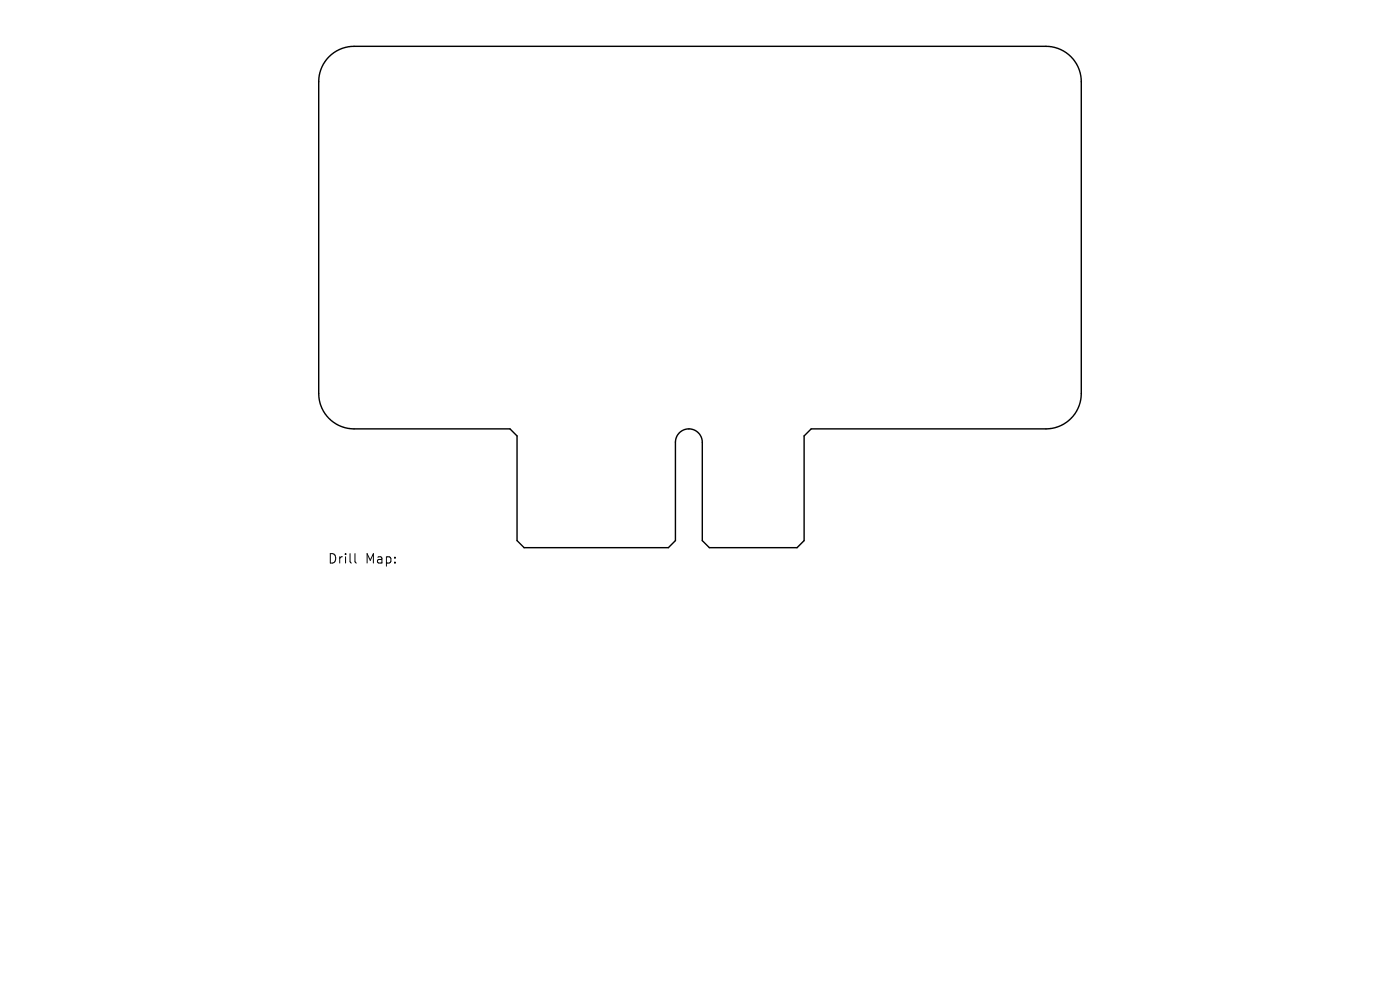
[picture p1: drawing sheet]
<svg xmlns="http://www.w3.org/2000/svg" width="297mm" height="210mm" viewBox="0 0 297 210" stroke-linecap="round" stroke-linejoin="round" font-family="sans-serif">
<defs><g id="words">
<g font-size="2.8">
<text x="69.5" y="119.8">Drill</text>
<text x="77.5" y="119.8">Map:</text>
</g>
</g></defs>
<path d="M69.8 12a7.5 7.5 0 0 1 5.3-2.2h146.8a7.5 7.5 0 0 1 7.5 7.5v66.2a7.5 7.5 0 0 1-7.5 7.5h-49.8l-1.5 1.5v22.2l-1.5 1.5h-18.6l-1.5-1.5v-20.9a2.85 2.85 0 0 0-2.9-2.8 2.85 2.85 0 0 0-2.8 2.8v20.9l-1.5 1.5h-30.6l-1.5-1.5v-22.2l-1.5-1.5h-33.1a7.5 7.5 0 0 1-7.5-7.5v-66.2a7.5 7.5 0 0 1 2.2-5.3z" fill="none" stroke="#000" stroke-width=".3"/>
<path d="M75.3 117.4v1.8l.3 .2" fill="none" stroke="#000" stroke-width=".21"/>
<use href="#words"/>
</svg>
